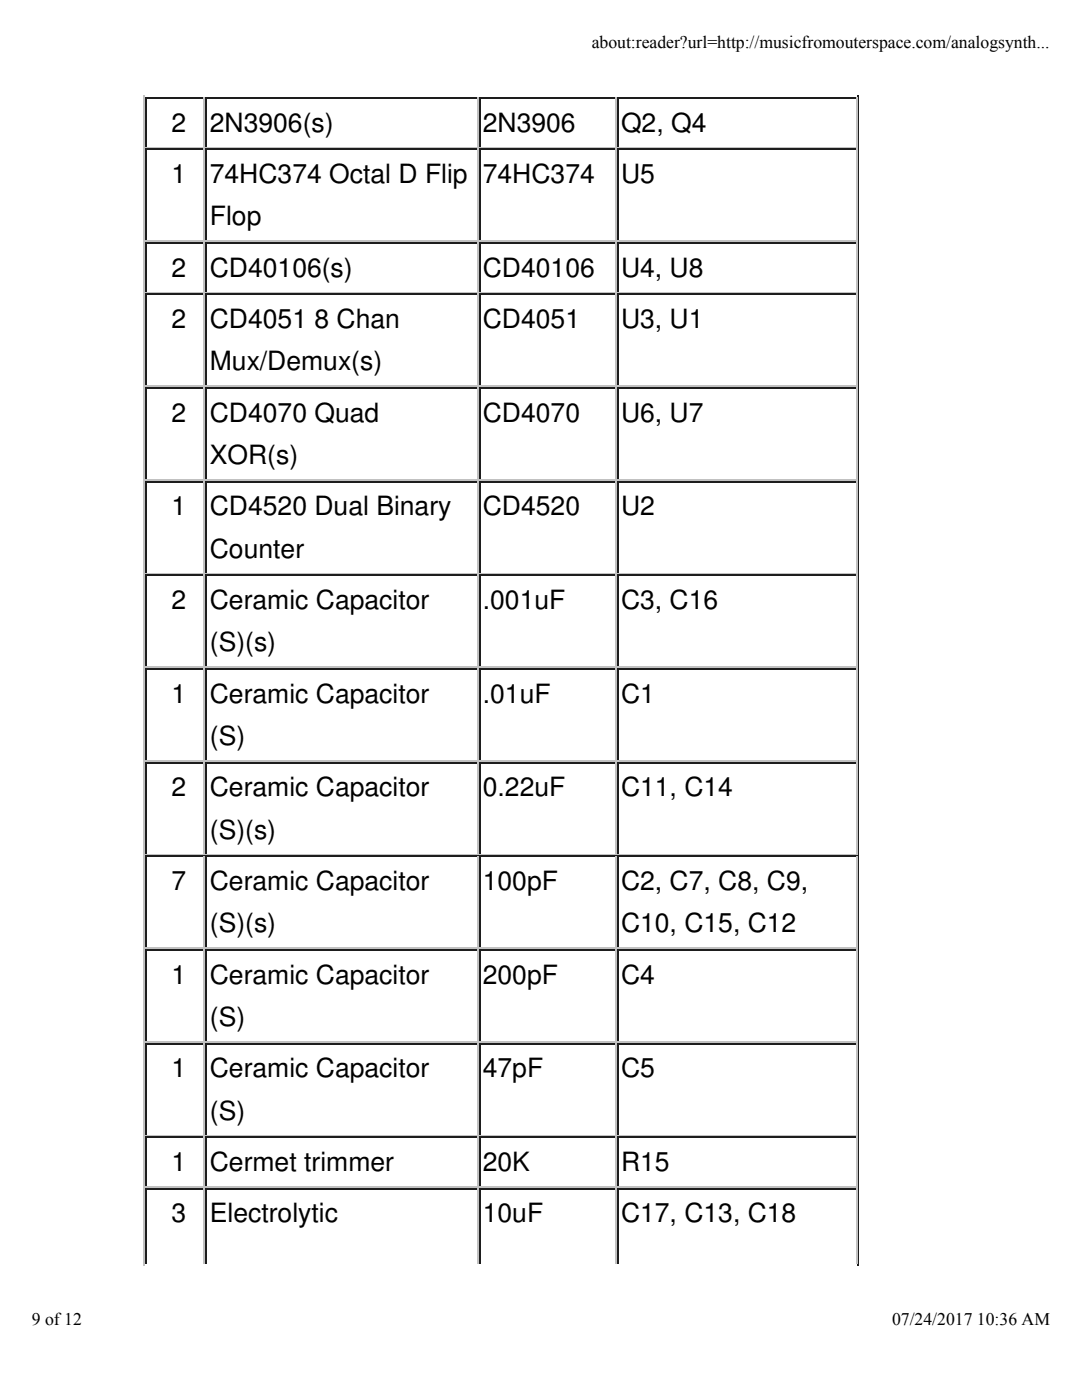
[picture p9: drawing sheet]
<svg xmlns="http://www.w3.org/2000/svg" width="216mm" height="279mm" viewBox="0 0 216 279" stroke-linecap="round" stroke-linejoin="round" font-family="sans-serif">
<defs><g id="words">
<g font-size="5.3">
<text x="34.2" y="26.3">2</text>
<text x="41.9" y="26.3">2N3906(s)</text>
<text x="96.3" y="26.3">2N3906</text>
<text x="123.9" y="26.3">Q2, Q4</text>
<text x="34.2" y="36.5">1</text>
<text x="41.9" y="36.5">74HC374 Octal D Flip</text>
<text x="96.3" y="36.5">74HC374</text>
<text x="123.9" y="36.5">U5</text>
<text x="41.9" y="45">Flop</text>
<text x="34.2" y="55.2">2</text>
<text x="41.9" y="55.2">CD40106(s)</text>
<text x="96.3" y="55.2">CD40106</text>
<text x="123.9" y="55.2">U4, U8</text>
<text x="34.2" y="65.4">2</text>
<text x="41.9" y="65.4">CD4051 8 Chan</text>
<text x="96.3" y="65.4">CD4051</text>
<text x="123.9" y="65.4">U3, U1</text>
<text x="41.9" y="73.9">Mux/Demux(s)</text>
<text x="34.2" y="84.1">2</text>
<text x="41.9" y="84.1">CD4070 Quad</text>
<text x="96.3" y="84.1">CD4070</text>
<text x="123.9" y="84.1">U6, U7</text>
<text x="41.9" y="92.6">XOR(s)</text>
<text x="34.2" y="102.8">1</text>
<text x="41.9" y="102.8">CD4520 Dual Binary</text>
<text x="96.3" y="102.8">CD4520</text>
<text x="123.9" y="102.8">U2</text>
<text x="41.9" y="111.3">Counter</text>
<text x="34.2" y="121.5">2</text>
<text x="41.9" y="121.5">Ceramic Capacitor</text>
<text x="96.3" y="121.5">.001uF</text>
<text x="123.9" y="121.5">C3, C16</text>
<text x="41.9" y="130">(S)(s)</text>
<text x="34.2" y="140.2">1</text>
<text x="41.9" y="140.2">Ceramic Capacitor</text>
<text x="96.3" y="140.2">.01uF</text>
<text x="123.9" y="140.2">C1</text>
<text x="41.9" y="148.7">(S)</text>
<text x="34.2" y="158.9">2</text>
<text x="41.9" y="158.9">Ceramic Capacitor</text>
<text x="96.3" y="158.9">0.22uF</text>
<text x="123.9" y="158.9">C11, C14</text>
<text x="41.9" y="167.4">(S)(s)</text>
<text x="34.2" y="177.6">7</text>
<text x="41.9" y="177.6">Ceramic Capacitor</text>
<text x="96.3" y="177.6">100pF</text>
<text x="123.9" y="177.6">C2, C7, C8, C9,</text>
<text x="41.9" y="186.1">(S)(s)</text>
<text x="123.9" y="186.1">C10, C15, C12</text>
<text x="34.2" y="196.3">1</text>
<text x="41.9" y="196.3">Ceramic Capacitor</text>
<text x="96.3" y="196.3">200pF</text>
<text x="123.9" y="196.3">C4</text>
<text x="41.9" y="204.8">(S)</text>
<text x="34.2" y="215">1</text>
<text x="41.9" y="215">Ceramic Capacitor</text>
<text x="96.3" y="215">47pF</text>
<text x="123.9" y="215">C5</text>
<text x="41.9" y="223.5">(S)</text>
<text x="34.2" y="233.7">1</text>
<text x="41.9" y="233.7">Cermet trimmer</text>
<text x="96.3" y="233.7">20K</text>
<text x="123.9" y="233.7">R15</text>
<text x="34.2" y="243.9">3</text>
<text x="41.9" y="243.9">Electrolytic</text>
<text x="96.3" y="243.9">10uF</text>
<text x="123.9" y="243.9">C17, C13, C18</text>
</g>
<g font-size="3.5">
<text x="118.1" y="9.5">about:reader?url=http://musicfromouterspace.com/analogsynth...</text>
<text x="6.3" y="264.5">9 of 12</text>
<text x="178" y="264.5">07/24/2017 10:36 AM</text>
</g>
</g></defs>
<g fill="none" stroke="#c1c1c1" stroke-width=".35">
<path d="M28.8 19v233.5M40.7 19.4v9.9M95.4 19.4v9.9M122.9 19.4v9.9M170.9 19.4v9.9M28.9 29.5h142.2M40.7 29.6v18.4M95.4 29.6v18.4M122.9 29.6v18.4M170.9 29.6v18.4M28.9 48.2h142.2M28.9 58.4h142.2"/>
<path d="M40.7 48.3v9.9M40.7 58.6v18.3M95.4 48.3v9.9M95.4 58.6v18.3M122.9 48.3v9.9M122.9 58.6v18.3M170.9 48.3v9.9M170.9 58.6v18.3M28.9 77.1h142.2M40.7 77.3v18.3M95.4 77.3v18.3M122.9 77.3v18.3"/>
<path d="M170.9 77.3v18.3M28.9 95.8h142.2M40.7 96v18.3M95.4 96v18.3M122.9 96v18.3M170.9 96v18.3M28.9 114.5h142.2M40.7 114.7v18.3M95.4 114.7v18.3M122.9 114.7v18.3M170.9 114.7v18.3M28.9 133.2h142.2"/>
<path d="M40.7 133.3v18.4M95.4 133.3v18.4M122.9 133.3v18.4M170.9 133.3v18.4M28.9 151.9h142.2M40.7 152v18.4M95.4 152v18.4M122.9 152v18.4M170.9 152v18.4M28.9 170.6h142.2M40.7 170.7v18.4M95.4 170.7v18.4"/>
<path d="M122.9 170.7v18.4M170.9 170.7v18.4M28.9 189.3h142.2M40.7 189.4v18.4M95.4 189.4v18.4M122.9 189.4v18.4M170.9 189.4v18.4M28.9 208h142.2M40.7 208.1v18.4M95.4 208.1v18.4M122.9 208.1v18.4M170.9 208.1v18.4"/>
<path d="M28.9 226.7h142.2M28.9 236.9h142.2M40.7 226.8v9.9M40.7 237.1v15.1M95.4 226.8v9.9M122.9 226.8v9.9M170.9 226.8v9.9M170.9 237.1v15.1"/>
</g>
<g fill="none" stroke="#1d1d1d" stroke-width=".35">
<path d="M28.9 19.6h142.2M29.1 19.8v9.8M41.1 19.8v9.8M95.8 19.8v9.8M123.3 19.8v9.8M171.3 19v233.5M28.9 29.8h142.2M29.1 30v18.3M41.1 30v18.3M95.8 30v18.3M123.3 30v18.3M28.9 48.5h142.2"/>
<path d="M28.9 58.7h142.2M29.1 48.7v9.9M29.1 58.9v18.4M41.1 48.7v9.9M41.1 58.9v18.4M95.8 48.7v9.9M95.8 58.9v18.4M123.3 48.7v9.9M123.3 58.9v18.4M28.9 77.4h142.2M29.1 77.6v18.4M41.1 77.6v18.4"/>
<path d="M95.8 77.6v18.4M123.3 77.6v18.4M28.9 96.1h142.2M29.1 96.3v18.4M41.1 96.3v18.4M95.8 96.3v18.4M123.3 96.3v18.4M28.9 114.8h142.2M29.1 115v18.3M41.1 115v18.3M95.8 115v18.3M123.3 115v18.3"/>
<path d="M28.9 133.5h142.2M29.1 133.7v18.3M41.1 133.7v18.3M95.8 133.7v18.3M123.3 133.7v18.3M28.9 152.2h142.2M29.1 152.4v18.3M41.1 152.4v18.3M95.8 152.4v18.3M123.3 152.4v18.3M28.9 170.9h142.2M29.1 171.1v18.3"/>
<path d="M41.1 171.1v18.3M95.8 171.1v18.3M123.3 171.1v18.3M28.9 189.6h142.2M29.1 189.8v18.3M41.1 189.8v18.3M95.8 189.8v18.3M123.3 189.8v18.3M28.9 208.3h142.2M29.1 208.5v18.3M41.1 208.5v18.3M95.8 208.5v18.3"/>
<path d="M123.3 208.5v18.3M28.9 227h142.2M28.9 237.2h66.6M29.1 227.2v9.9M29.1 237.4v14.8M41.1 227.2v9.9M95.6 237.2h75.5M95.8 227.2v9.9M95.8 237.4v14.8M123.3 227.2v9.9M123.3 237.4v14.8"/>
</g>
<path d="M41.1 237.4v14.8" fill="none" stroke="#1d1d1d" stroke-width=".34"/>
<path d="M95.4 237.1v15.1" fill="none" stroke="#c1c1c1" stroke-width=".26"/>
<path d="M122.9 237.1v15.1" fill="none" stroke="#c1c1c1" stroke-width=".31"/>
<use href="#words"/>
</svg>
